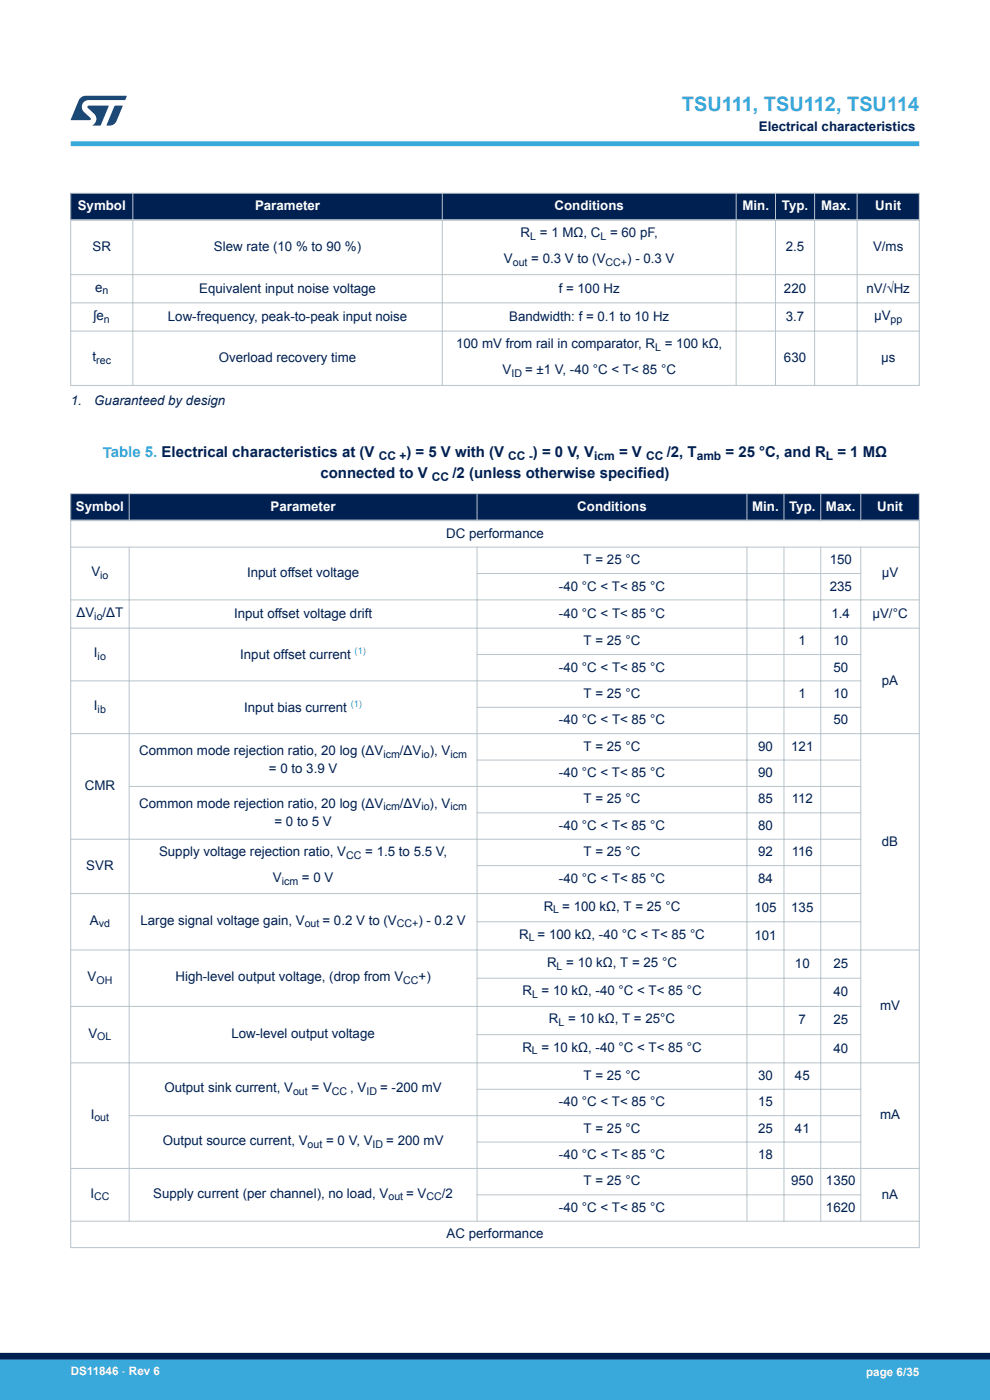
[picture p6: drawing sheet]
<svg xmlns="http://www.w3.org/2000/svg" width="210mm" height="297mm" viewBox="0 0 210 297" stroke-linecap="round" stroke-linejoin="round" font-family="sans-serif">
<defs><g id="words">
<text font-size="4.2" fill="#39a9dc" x="144.6" y="23.5">TSU111, TSU112, TSU114</text>
<text font-size="3.2" fill="#39a9dc" x="21.8" y="97.1">Table 5. Electrical characteristics at (V</text>
<g font-size="3.2" fill="#002052">
<text x="68" y="101.3">connected to V</text>
<text x="86.2" y="97.1">) = 5 V with (V</text>
<text x="96" y="101.3">/2 (unless otherwise specified)</text>
<text x="113" y="97.1">) = 0 V, V</text>
<text x="131.3" y="97.1">= V</text>
<text x="141.4" y="97.1">/2, T</text>
<text x="153.9" y="97.1">= 25 °C, and R</text>
<text x="177.6" y="97.1">= 1 MΩ</text>
</g>
<g font-size="2.8" fill="#002052">
<text x="161" y="27.9">Electrical characteristics</text>
<text x="19.6" y="53.3">SR</text>
<text x="45.4" y="53.3">Slew rate (10 % to 90 %)</text>
<text x="110.4" y="50.4">R</text>
<text x="114.5" y="50.4">= 1 MΩ, C</text>
<text x="129.4" y="50.4">= 60 pF,</text>
<text x="166.7" y="53.3">2.5</text>
<text x="185.2" y="53.3">V/ms</text>
<text x="106.9" y="55.9">V</text>
<text x="112.7" y="55.9">= 0.3 V to (V</text>
<text x="133" y="55.9">) - 0.3 V</text>
<text x="20.2" y="61.9">e</text>
<text x="42.3" y="62.1">Equivalent input noise voltage</text>
<text x="118.5" y="62.1">f = 100 Hz</text>
<text x="166.3" y="62.1">220</text>
<text x="183.8" y="62.1">nV/√Hz</text>
<text x="19.9" y="67.9">ʃe</text>
<text x="35.6" y="68.1">Low-frequency, peak-to-peak input noise</text>
<text x="108" y="68.1">Bandwidth: f = 0.1 to 10 Hz</text>
<text x="166.7" y="68.1">3.7</text>
<text x="185.4" y="67.9">µV</text>
<text x="19.6" y="76.6">t</text>
<text x="46.4" y="76.8">Overload recovery time</text>
<text x="96.8" y="73.9">100 mV from rail in comparator, R</text>
<text x="141" y="73.9">= 100 kΩ,</text>
<text x="166.3" y="76.8">630</text>
<text x="186.9" y="76.8">µs</text>
<text x="106.6" y="79.4">V</text>
<text x="111.4" y="79.4">= ±1 V, -40 °C &lt; T&lt; 85 °C</text>
<text x="15" y="85.8">1.</text>
<text x="20" y="85.8">Guaranteed by design</text>
<text x="94.6" y="114.1">DC performance</text>
<text x="123.8" y="119.7">T = 25 °C</text>
<text x="176" y="119.7">150</text>
<text x="19.4" y="122.3">V</text>
<text x="52.4" y="122.5">Input offset voltage</text>
<text x="118.6" y="125.3">-40 °C &lt; T&lt; 85 °C</text>
<text x="176" y="125.3">235</text>
<text x="187" y="122.5">µV</text>
<text x="16.2" y="130.9">ΔV /ΔT</text>
<text x="49.7" y="131.1">Input offset voltage drift</text>
<text x="118.6" y="131.1">-40 °C &lt; T&lt; 85 °C</text>
<text x="176.4" y="131.1">1.4</text>
<text x="185.1" y="131.1">μV/°C</text>
<text x="123.8" y="136.9">T = 25 °C</text>
<text x="169.4" y="136.9">1</text>
<text x="176.8" y="136.9">10</text>
<text x="19.9" y="139.5">I</text>
<text x="51" y="139.8">Input offset current</text>
<text x="118.6" y="142.5">-40 °C &lt; T&lt; 85 °C</text>
<text x="176.8" y="142.5">50</text>
<text x="123.8" y="148.1">T = 25 °C</text>
<text x="169.4" y="148.1">1</text>
<text x="176.8" y="148.1">10</text>
<text x="187.1" y="145.3">pA</text>
<text x="19.9" y="150.7">I</text>
<text x="51.8" y="151">Input bias current</text>
<text x="118.6" y="153.7">-40 °C &lt; T&lt; 85 °C</text>
<text x="176.8" y="153.7">50</text>
<text x="29.6" y="160.2">Common mode rejection ratio, 20 log (ΔV</text>
<text x="84.8" y="160.2">/ΔV ), V</text>
<text x="123.8" y="159.3">T = 25 °C</text>
<text x="160.8" y="159.3">90</text>
<text x="167.8" y="159.3">121</text>
<text x="18" y="167.7">CMR</text>
<text x="57" y="163.9">= 0 to 3.9 V</text>
<text x="118.6" y="164.9">-40 °C &lt; T&lt; 85 °C</text>
<text x="160.8" y="164.9">90</text>
<text x="29.6" y="171.4">Common mode rejection ratio, 20 log (ΔV</text>
<text x="84.8" y="171.4">/ΔV ), V</text>
<text x="123.8" y="170.5">T = 25 °C</text>
<text x="160.8" y="170.5">85</text>
<text x="167.9" y="170.5">112</text>
<text x="58.2" y="175.1">= 0 to 5 V</text>
<text x="118.6" y="176">-40 °C &lt; T&lt; 85 °C</text>
<text x="160.8" y="176">80</text>
<text x="187.1" y="179.4">dB</text>
<text x="18.3" y="184.6">SVR</text>
<text x="33.7" y="181.6">Supply voltage rejection ratio, V</text>
<text x="77.5" y="181.6">= 1.5 to 5.5 V,</text>
<text x="123.8" y="181.6">T = 25 °C</text>
<text x="160.8" y="181.6">92</text>
<text x="167.9" y="181.6">116</text>
<text x="57.9" y="187.2">V</text>
<text x="64.1" y="187.2">= 0 V</text>
<text x="118.6" y="187.4">-40 °C &lt; T&lt; 85 °C</text>
<text x="160.8" y="187.4">84</text>
<text x="19.1" y="196.2">A</text>
<text x="29.8" y="196.2">Large signal voltage gain, V</text>
<text x="68.4" y="196.2">= 0.2 V to (V</text>
<text x="88.8" y="196.2">) - 0.2 V</text>
<text x="115.3" y="193.2">R = 100 kΩ, T = 25 °C</text>
<text x="160" y="193.4">105</text>
<text x="167.8" y="193.4">135</text>
<text x="110.1" y="199.2">R = 100 kΩ, -40 °C &lt; T&lt; 85 °C</text>
<text x="160" y="199.4">101</text>
<text x="18.6" y="208.1">V</text>
<text x="37.2" y="208.1">High-level output voltage, (drop from V</text>
<text x="88.8" y="208.1">+)</text>
<text x="116" y="205.1">R</text>
<text x="120.1" y="205.1">= 10 kΩ, T = 25 °C</text>
<text x="168.6" y="205.3">10</text>
<text x="176.8" y="205.3">25</text>
<text x="110.8" y="211.1">R</text>
<text x="114.9" y="211.1">= 10 kΩ, -40 °C &lt; T&lt; 85 °C</text>
<text x="176.8" y="211.3">40</text>
<text x="186.7" y="214.3">mV</text>
<text x="18.8" y="220.1">V</text>
<text x="49.1" y="220.3">Low-level output voltage</text>
<text x="116.4" y="217.1">R</text>
<text x="120.5" y="217.1">= 10 kΩ, T = 25°C</text>
<text x="169.4" y="217.3">7</text>
<text x="176.8" y="217.3">25</text>
<text x="110.8" y="223.1">R</text>
<text x="114.9" y="223.1">= 10 kΩ, -40 °C &lt; T&lt; 85 °C</text>
<text x="176.8" y="223.3">40</text>
<text x="34.9" y="231.7">Output sink current, V</text>
<text x="66.1" y="231.7">= V</text>
<text x="74.3" y="231.7">, V</text>
<text x="80.6" y="231.7">= -200 mV</text>
<text x="123.8" y="229.1">T = 25 °C</text>
<text x="160.8" y="229.1">30</text>
<text x="168.6" y="229.1">45</text>
<text x="19.2" y="237.3">I</text>
<text x="118.6" y="234.7">-40 °C &lt; T&lt; 85 °C</text>
<text x="160.8" y="234.7">15</text>
<text x="186.7" y="237.5">mA</text>
<text x="34.5" y="242.9">Output source current, V</text>
<text x="69.2" y="242.9">= 0 V, V</text>
<text x="81.9" y="242.9">= 200 mV</text>
<text x="118.6" y="245.9">-40 °C &lt; T&lt; 85 °C</text>
<text x="123.8" y="240.3">T = 25 °C</text>
<text x="160.8" y="245.9">18</text>
<text x="160.8" y="240.3">25</text>
<text x="168.6" y="240.3">41</text>
<text x="123.8" y="251.5">T = 25 °C</text>
<text x="167.8" y="251.5">950</text>
<text x="175.2" y="251.5">1350</text>
<text x="19.2" y="254.1">I</text>
<text x="32.5" y="254.1">Supply current (per channel), no load, V</text>
<text x="86.2" y="254.1">= V</text>
<text x="93.7" y="254.1">/2</text>
<text x="118.6" y="257.1">-40 °C &lt; T&lt; 85 °C</text>
<text x="175.2" y="257.1">1620</text>
<text x="187.1" y="254.3">nA</text>
<text x="94.7" y="262.7">AC performance</text>
</g>
<g font-size="2.8" fill="#fff">
<text x="16.5" y="44.6">Symbol</text>
<text x="54.1" y="44.6">Parameter</text>
<text x="117.6" y="44.6">Conditions</text>
<text x="157.5" y="44.6">Min.</text>
<text x="165.9" y="44.6">Typ.</text>
<text x="174.2" y="44.6">Max.</text>
<text x="185.7" y="44.6">Unit</text>
<text x="16.1" y="108.3">Symbol</text>
<text x="57.4" y="108.3">Parameter</text>
<text x="122.5" y="108.3">Conditions</text>
<text x="159.5" y="108.3">Min.</text>
<text x="167.4" y="108.3">Typ.</text>
<text x="175.2" y="108.3">Max.</text>
<text x="186.1" y="108.3">Unit</text>
</g>
<g font-size="2.5" fill="#002052">
<text x="80.3" y="97.7">CC +</text>
<text x="91.6" y="101.9">CC</text>
<text x="107.8" y="97.7">CC -</text>
<text x="126.1" y="97.7">icm</text>
<text x="137.1" y="97.7">CC</text>
<text x="147.8" y="97.7">amb</text>
<text x="175.2" y="97.7">L</text>
</g>
<g font-size="2.5" fill="#fff">
<text x="15" y="291.6">DS11846 - Rev 6</text>
<text x="183.7" y="291.9">page 6/35</text>
</g>
<g font-size="2.3" fill="#002052">
<text x="112.5" y="50.9">L</text>
<text x="127.4" y="50.9">L</text>
<text x="108.8" y="56.5">out</text>
<text x="128.5" y="56.5">CC+</text>
<text x="21.7" y="62.4">n</text>
<text x="22.1" y="68.4">n</text>
<text x="188.9" y="68.4">pp</text>
<text x="20.4" y="77.2">rec</text>
<text x="139" y="74.4">L</text>
<text x="108.5" y="80">ΙD</text>
<text x="21.3" y="122.8">io</text>
<text x="20" y="131.4">io</text>
<text x="20.7" y="140">io</text>
<text x="20.7" y="151.2">ib</text>
<text x="81.3" y="160.7">icm</text>
<text x="89.4" y="160.7">io</text>
<text x="95.5" y="160.7">icm</text>
<text x="81.3" y="171.9">icm</text>
<text x="89.4" y="171.9">io</text>
<text x="95.5" y="171.9">icm</text>
<text x="73.4" y="182.2">CC</text>
<text x="59.8" y="187.8">icm</text>
<text x="21" y="196.7">vd</text>
<text x="64.6" y="196.7">out</text>
<text x="84.2" y="196.7">CC+</text>
<text x="117.4" y="193.7">L</text>
<text x="112.1" y="199.7">L</text>
<text x="20.5" y="208.7">OH</text>
<text x="85.5" y="208.7">CC</text>
<text x="118.1" y="205.7">L</text>
<text x="112.8" y="211.7">L</text>
<text x="20.6" y="220.7">OL</text>
<text x="118.5" y="217.7">L</text>
<text x="112.8" y="223.7">L</text>
<text x="62.2" y="232.3">out</text>
<text x="70.4" y="232.3">CC</text>
<text x="77.7" y="232.3">ΙD</text>
<text x="20" y="237.9">out</text>
<text x="65.3" y="243.5">out</text>
<text x="79" y="243.5">ΙD</text>
<text x="20" y="254.7">CC</text>
<text x="82.4" y="254.7">out</text>
<text x="90.5" y="254.7">CC</text>
</g>
<g font-size="2" fill="#39a9dc">
<text x="75.2" y="138.8">(1)</text>
<text x="74.4" y="150">(1)</text>
</g>
</g></defs>
<g fill="#002052">
<path d="M15 41h180v5.7h-180z" fill-rule="evenodd"/>
<path d="M15 41h180v5.7h-180z" fill-rule="evenodd"/>
</g>
<g fill="none" stroke="#b9c4ca" stroke-width=".21">
<path d="M14.9 58.3h180.2M14.9 41h180.2M15 40.9v41M28.2 40.9v41M93.8 40.9v41M156.2 40.9v41M164.5 40.9v41M172.8 40.9v41M181.8 40.9v41M195 40.9v41M14.9 64.3h180.2M14.9 70.2h180.2"/>
<path d="M14.9 81.8h180.2"/>
</g>
<path d="M14.9 46.7h180.2" fill="none" stroke="#b9c4ca" stroke-width=".35"/>
<g fill="#002052">
<path d="M15 104.7h180v5.7h-180z" fill-rule="evenodd"/>
<path d="M15 104.7h180v5.7h-180z" fill-rule="evenodd"/>
</g>
<g fill="none" stroke="#b9c4ca" stroke-width=".21">
<path d="M14.9 104.7h180.2M14.9 116.1h180.2M15 104.6v160.2M27.4 104.6v6M27.4 116v143.2M101.2 104.6v6M101.2 116v143.2M158.4 104.6v6M158.4 116v143.2M166.3 104.6v6M166.3 116v143.2M174.1 104.6v6"/>
<path d="M174.1 116v143.2M182.6 104.6v6M182.6 116v143.2M195 104.6v160.2M14.9 127.3h180.2M14.9 133.3h180.2M101.1 121.7h81.6M101.1 138.8h81.6M14.9 144.4h167.8M14.9 155.6h180.2M101.1 150h81.6M27.3 166.8h155.4"/>
<path d="M101.1 161.2h81.6M101.1 172.4h81.6M182.7 178h-167.8M14.9 189.6h167.8M101.1 183.6h81.6M101.1 195.5h81.6M14.9 213.5h167.8M101.1 207.5h81.6M101.1 219.5h81.6M195.1 201.5h-180.2M14.9 225.5h180.2M101.1 231.1h81.6"/>
<path d="M182.7 236.7h-155.4M14.9 247.9h180.2M14.9 259.1h180.2M101.1 242.3h81.6M101.1 253.5h81.6M14.9 264.7h180.2"/>
</g>
<path d="M14.9 110.4h180.2" fill="none" stroke="#b9c4ca" stroke-width=".35"/>
<path d="M15 30.5h180" fill="none" stroke="#39a9dc" stroke-width="1"/>
<g fill="#005288">
<path d="M17.1 20.7l1.1-.4 8.7 .1-.4 .8h-7.6a1.45 1.45 0 0 0-1.4 .9 1.45 1.45 0 0 0 .2 1.6l1.5 1.3v.4l-4.2 .1 1.7-4.2z"/>
<path d="M24.3 22.4l1.7 .1-1.3 3.2a1.6 1.6 0 0 1-1.5 .9l-.6-.1z"/>
<path d="M18.6 22.5h4.5l-1.8 4.1h-1.7a1.54 1.54 0 0 0 .4-2.4l-1.4-1.3z"/>
</g>
<g fill="#39a9dc">
<path d="M0 288.4h210v8.6h-210z" fill-rule="evenodd"/>
<path d="M-.1 288.4h210.2v4.4h-210.2z" fill-rule="evenodd"/>
</g>
<path d="M0 287.7h210" fill="none" stroke="#002052" stroke-width="1.4"/>
<use href="#words"/>
</svg>
